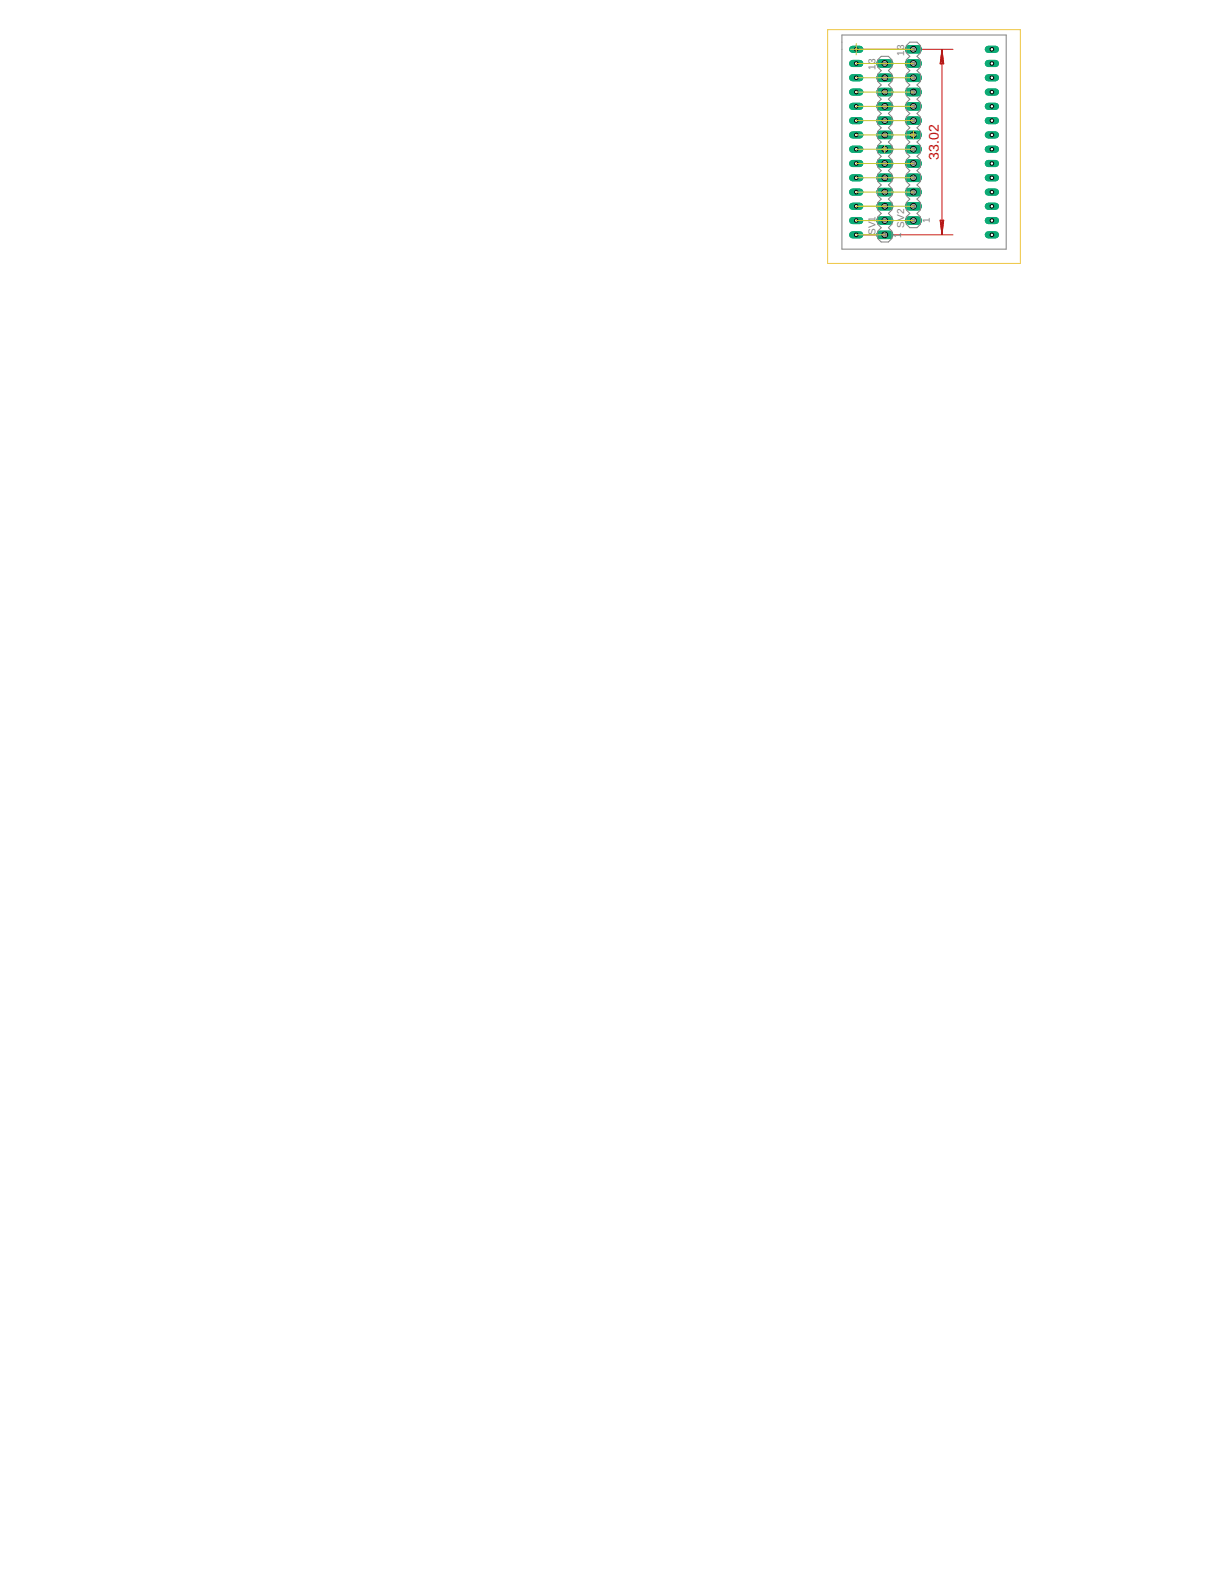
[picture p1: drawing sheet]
<svg xmlns="http://www.w3.org/2000/svg" width="216mm" height="279mm" viewBox="0 0 216 279" stroke-linecap="round" stroke-linejoin="round" font-family="sans-serif">
<defs><g id="words">
<text font-size="2.5" fill="#c90d0c" x="166.8" y="28.4" transform="rotate(-90 166.8 28.4)">33.02</text>
<g font-size="1.8" fill="#808080">
<text x="160.6" y="9.9" transform="rotate(-90 160.6 9.9)">13</text>
<text x="155.6" y="12.4" transform="rotate(-90 155.6 12.4)">13</text>
<text x="155.6" y="41.7" transform="rotate(-90 155.6 41.7)">SV1</text>
<text x="160.6" y="40.5" transform="rotate(-90 160.6 40.5)">SV2</text>
<text x="165.2" y="39.7" transform="rotate(-90 165.2 39.7)">1</text>
<text x="160.1" y="42.3" transform="rotate(-90 160.1 42.3)">1</text>
</g>
</g></defs>
<path d="M151.5 8.8h1.3" fill="none" stroke="#0dab76" stroke-width="1.3"/>
<circle cx="152.1" cy="8.8" r=".32" fill="#fff" stroke="#000" stroke-width=".18"/>
<path d="M151.5 11.3h1.3" fill="none" stroke="#0dab76" stroke-width="1.3"/>
<circle cx="152.1" cy="11.3" r=".32" fill="#fff" stroke="#000" stroke-width=".18"/>
<path d="M151.5 13.8h1.3" fill="none" stroke="#0dab76" stroke-width="1.3"/>
<circle cx="152.1" cy="13.8" r=".32" fill="#fff" stroke="#000" stroke-width=".18"/>
<path d="M151.5 16.4h1.3" fill="none" stroke="#0dab76" stroke-width="1.3"/>
<circle cx="152.1" cy="16.4" r=".32" fill="#fff" stroke="#000" stroke-width=".18"/>
<path d="M151.5 18.9h1.3" fill="none" stroke="#0dab76" stroke-width="1.3"/>
<circle cx="152.1" cy="18.9" r=".32" fill="#fff" stroke="#000" stroke-width=".18"/>
<path d="M151.5 21.4h1.3" fill="none" stroke="#0dab76" stroke-width="1.3"/>
<circle cx="152.1" cy="21.4" r=".32" fill="#fff" stroke="#000" stroke-width=".18"/>
<path d="M151.5 24h1.3" fill="none" stroke="#0dab76" stroke-width="1.3"/>
<circle cx="152.1" cy="24" r=".32" fill="#fff" stroke="#000" stroke-width=".18"/>
<path d="M151.5 26.5h1.3" fill="none" stroke="#0dab76" stroke-width="1.3"/>
<circle cx="152.1" cy="26.5" r=".32" fill="#fff" stroke="#000" stroke-width=".18"/>
<path d="M151.5 29.1h1.3" fill="none" stroke="#0dab76" stroke-width="1.3"/>
<circle cx="152.1" cy="29.1" r=".32" fill="#fff" stroke="#000" stroke-width=".18"/>
<path d="M151.5 31.6h1.3" fill="none" stroke="#0dab76" stroke-width="1.3"/>
<circle cx="152.1" cy="31.6" r=".32" fill="#fff" stroke="#000" stroke-width=".18"/>
<path d="M151.5 34.1h1.3" fill="none" stroke="#0dab76" stroke-width="1.3"/>
<circle cx="152.1" cy="34.1" r=".32" fill="#fff" stroke="#000" stroke-width=".18"/>
<path d="M151.5 36.7h1.3" fill="none" stroke="#0dab76" stroke-width="1.3"/>
<circle cx="152.1" cy="36.7" r=".32" fill="#fff" stroke="#000" stroke-width=".18"/>
<path d="M151.5 39.2h1.3" fill="none" stroke="#0dab76" stroke-width="1.3"/>
<circle cx="152.1" cy="39.2" r=".32" fill="#fff" stroke="#000" stroke-width=".18"/>
<path d="M151.5 41.7h1.3" fill="none" stroke="#0dab76" stroke-width="1.3"/>
<circle cx="152.1" cy="41.7" r=".32" fill="#fff" stroke="#000" stroke-width=".18"/>
<path d="M175.6 8.8h1.3" fill="none" stroke="#0dab76" stroke-width="1.3"/>
<circle cx="176.3" cy="8.8" r=".32" fill="#fff" stroke="#000" stroke-width=".18"/>
<path d="M175.6 11.3h1.3" fill="none" stroke="#0dab76" stroke-width="1.3"/>
<circle cx="176.3" cy="11.3" r=".32" fill="#fff" stroke="#000" stroke-width=".18"/>
<path d="M175.6 13.8h1.3" fill="none" stroke="#0dab76" stroke-width="1.3"/>
<circle cx="176.3" cy="13.8" r=".32" fill="#fff" stroke="#000" stroke-width=".18"/>
<path d="M175.6 16.4h1.3" fill="none" stroke="#0dab76" stroke-width="1.3"/>
<circle cx="176.3" cy="16.4" r=".32" fill="#fff" stroke="#000" stroke-width=".18"/>
<path d="M175.6 18.9h1.3" fill="none" stroke="#0dab76" stroke-width="1.3"/>
<circle cx="176.3" cy="18.9" r=".32" fill="#fff" stroke="#000" stroke-width=".18"/>
<path d="M175.6 21.4h1.3" fill="none" stroke="#0dab76" stroke-width="1.3"/>
<circle cx="176.3" cy="21.4" r=".32" fill="#fff" stroke="#000" stroke-width=".18"/>
<path d="M175.6 24h1.3" fill="none" stroke="#0dab76" stroke-width="1.3"/>
<circle cx="176.3" cy="24" r=".32" fill="#fff" stroke="#000" stroke-width=".18"/>
<path d="M175.6 26.5h1.3" fill="none" stroke="#0dab76" stroke-width="1.3"/>
<circle cx="176.3" cy="26.5" r=".32" fill="#fff" stroke="#000" stroke-width=".18"/>
<path d="M175.6 29.1h1.3" fill="none" stroke="#0dab76" stroke-width="1.3"/>
<circle cx="176.3" cy="29.1" r=".32" fill="#fff" stroke="#000" stroke-width=".18"/>
<path d="M175.6 31.6h1.3" fill="none" stroke="#0dab76" stroke-width="1.3"/>
<circle cx="176.3" cy="31.6" r=".32" fill="#fff" stroke="#000" stroke-width=".18"/>
<path d="M175.6 34.1h1.3" fill="none" stroke="#0dab76" stroke-width="1.3"/>
<circle cx="176.3" cy="34.1" r=".32" fill="#fff" stroke="#000" stroke-width=".18"/>
<path d="M175.6 36.7h1.3" fill="none" stroke="#0dab76" stroke-width="1.3"/>
<circle cx="176.3" cy="36.7" r=".32" fill="#fff" stroke="#000" stroke-width=".18"/>
<path d="M175.6 39.2h1.3" fill="none" stroke="#0dab76" stroke-width="1.3"/>
<circle cx="176.3" cy="39.2" r=".32" fill="#fff" stroke="#000" stroke-width=".18"/>
<path d="M175.6 41.7h1.3" fill="none" stroke="#0dab76" stroke-width="1.3"/>
<circle cx="176.3" cy="41.7" r=".32" fill="#fff" stroke="#000" stroke-width=".18"/>
<path d="M156.5 41.7h1.5" fill="none" stroke="#0dab76" stroke-width="1.5"/>
<circle cx="157.2" cy="41.7" r=".51" fill="#fff" stroke="#000" stroke-width=".18"/>
<path d="M156.5 39.2h1.5" fill="none" stroke="#0dab76" stroke-width="1.5"/>
<circle cx="157.2" cy="39.2" r=".51" fill="#fff" stroke="#000" stroke-width=".18"/>
<path d="M156.5 36.7h1.5" fill="none" stroke="#0dab76" stroke-width="1.5"/>
<circle cx="157.2" cy="36.7" r=".51" fill="#fff" stroke="#000" stroke-width=".18"/>
<path d="M156.5 34.1h1.5" fill="none" stroke="#0dab76" stroke-width="1.5"/>
<circle cx="157.2" cy="34.1" r=".51" fill="#fff" stroke="#000" stroke-width=".18"/>
<path d="M156.5 31.6h1.5" fill="none" stroke="#0dab76" stroke-width="1.5"/>
<circle cx="157.2" cy="31.6" r=".51" fill="#fff" stroke="#000" stroke-width=".18"/>
<path d="M156.5 29.1h1.5" fill="none" stroke="#0dab76" stroke-width="1.5"/>
<circle cx="157.2" cy="29.1" r=".51" fill="#fff" stroke="#000" stroke-width=".18"/>
<path d="M156.5 26.5h1.5" fill="none" stroke="#0dab76" stroke-width="1.5"/>
<circle cx="157.2" cy="26.5" r=".51" fill="#fff" stroke="#000" stroke-width=".18"/>
<path d="M156.5 24h1.5" fill="none" stroke="#0dab76" stroke-width="1.5"/>
<circle cx="157.2" cy="24" r=".51" fill="#fff" stroke="#000" stroke-width=".18"/>
<path d="M156.5 21.4h1.5" fill="none" stroke="#0dab76" stroke-width="1.5"/>
<circle cx="157.2" cy="21.4" r=".51" fill="#fff" stroke="#000" stroke-width=".18"/>
<path d="M156.5 18.9h1.5" fill="none" stroke="#0dab76" stroke-width="1.5"/>
<circle cx="157.2" cy="18.9" r=".51" fill="#fff" stroke="#000" stroke-width=".18"/>
<path d="M156.5 16.4h1.5" fill="none" stroke="#0dab76" stroke-width="1.5"/>
<circle cx="157.2" cy="16.4" r=".51" fill="#fff" stroke="#000" stroke-width=".18"/>
<path d="M156.5 13.8h1.5" fill="none" stroke="#0dab76" stroke-width="1.5"/>
<circle cx="157.2" cy="13.8" r=".51" fill="#fff" stroke="#000" stroke-width=".18"/>
<path d="M156.5 11.3h1.5" fill="none" stroke="#0dab76" stroke-width="1.5"/>
<circle cx="157.2" cy="11.3" r=".51" fill="#fff" stroke="#000" stroke-width=".18"/>
<path d="M161.5 39.2h1.6" fill="none" stroke="#0dab76" stroke-width="1.5"/>
<circle cx="162.3" cy="39.2" r=".51" fill="#fff" stroke="#000" stroke-width=".18"/>
<path d="M161.5 36.7h1.6" fill="none" stroke="#0dab76" stroke-width="1.5"/>
<circle cx="162.3" cy="36.7" r=".51" fill="#fff" stroke="#000" stroke-width=".18"/>
<path d="M161.5 34.1h1.6" fill="none" stroke="#0dab76" stroke-width="1.5"/>
<circle cx="162.3" cy="34.1" r=".51" fill="#fff" stroke="#000" stroke-width=".18"/>
<path d="M161.5 31.6h1.6" fill="none" stroke="#0dab76" stroke-width="1.5"/>
<circle cx="162.3" cy="31.6" r=".51" fill="#fff" stroke="#000" stroke-width=".18"/>
<path d="M161.5 29.1h1.6" fill="none" stroke="#0dab76" stroke-width="1.5"/>
<circle cx="162.3" cy="29.1" r=".51" fill="#fff" stroke="#000" stroke-width=".18"/>
<path d="M161.5 26.5h1.6" fill="none" stroke="#0dab76" stroke-width="1.5"/>
<circle cx="162.3" cy="26.5" r=".51" fill="#fff" stroke="#000" stroke-width=".18"/>
<path d="M161.5 24h1.6" fill="none" stroke="#0dab76" stroke-width="1.5"/>
<circle cx="162.3" cy="24" r=".51" fill="#fff" stroke="#000" stroke-width=".18"/>
<path d="M161.5 21.4h1.6" fill="none" stroke="#0dab76" stroke-width="1.5"/>
<circle cx="162.3" cy="21.4" r=".51" fill="#fff" stroke="#000" stroke-width=".18"/>
<path d="M161.5 18.9h1.6" fill="none" stroke="#0dab76" stroke-width="1.5"/>
<circle cx="162.3" cy="18.9" r=".51" fill="#fff" stroke="#000" stroke-width=".18"/>
<path d="M161.5 16.4h1.6" fill="none" stroke="#0dab76" stroke-width="1.5"/>
<circle cx="162.3" cy="16.4" r=".51" fill="#fff" stroke="#000" stroke-width=".18"/>
<path d="M161.5 13.8h1.6" fill="none" stroke="#0dab76" stroke-width="1.5"/>
<circle cx="162.3" cy="13.8" r=".51" fill="#fff" stroke="#000" stroke-width=".18"/>
<path d="M161.5 11.3h1.6" fill="none" stroke="#0dab76" stroke-width="1.5"/>
<circle cx="162.3" cy="11.3" r=".51" fill="#fff" stroke="#000" stroke-width=".18"/>
<path d="M161.5 8.8h1.6" fill="none" stroke="#0dab76" stroke-width="1.5"/>
<circle cx="162.3" cy="8.8" r=".51" fill="#fff" stroke="#000" stroke-width=".18"/>
<g fill="none" stroke="#c90d0c" stroke-width=".18">
<path d="M152.1 8.8h17.2M167.4 8.8v32.9M167.4 8.8l.3 2.5h-.7zM167.4 8.8l-.2 2.5M167.4 8.8l.1 2.5M167.4 8.8l-.3 2.5M167.4 8.8l.2 2.5M167 39.1h.7l-.3 2.6zM167.1 39.1l.3 2.6M167.2 39.1l.2 2.6M167.5 39.1l-.1 2.6M167.6 39.1l-.2 2.6"/>
<path d="M152.1 41.7h17.2"/>
</g>
<path d="M151.5 8.8h1.3" fill="none" stroke="#0dab76" stroke-width="1.3"/>
<circle cx="152.1" cy="8.8" r=".32" fill="#fff" stroke="#000" stroke-width=".18"/>
<path d="M151.5 11.3h1.3" fill="none" stroke="#0dab76" stroke-width="1.3"/>
<circle cx="152.1" cy="11.3" r=".32" fill="#fff" stroke="#000" stroke-width=".18"/>
<path d="M151.5 13.8h1.3" fill="none" stroke="#0dab76" stroke-width="1.3"/>
<circle cx="152.1" cy="13.8" r=".32" fill="#fff" stroke="#000" stroke-width=".18"/>
<path d="M151.5 16.4h1.3" fill="none" stroke="#0dab76" stroke-width="1.3"/>
<circle cx="152.1" cy="16.4" r=".32" fill="#fff" stroke="#000" stroke-width=".18"/>
<path d="M151.5 18.9h1.3" fill="none" stroke="#0dab76" stroke-width="1.3"/>
<circle cx="152.1" cy="18.9" r=".32" fill="#fff" stroke="#000" stroke-width=".18"/>
<path d="M151.5 21.4h1.3" fill="none" stroke="#0dab76" stroke-width="1.3"/>
<circle cx="152.1" cy="21.4" r=".32" fill="#fff" stroke="#000" stroke-width=".18"/>
<path d="M151.5 24h1.3" fill="none" stroke="#0dab76" stroke-width="1.3"/>
<circle cx="152.1" cy="24" r=".32" fill="#fff" stroke="#000" stroke-width=".18"/>
<path d="M151.5 26.5h1.3" fill="none" stroke="#0dab76" stroke-width="1.3"/>
<circle cx="152.1" cy="26.5" r=".32" fill="#fff" stroke="#000" stroke-width=".18"/>
<path d="M151.5 29.1h1.3" fill="none" stroke="#0dab76" stroke-width="1.3"/>
<circle cx="152.1" cy="29.1" r=".32" fill="#fff" stroke="#000" stroke-width=".18"/>
<path d="M151.5 31.6h1.3" fill="none" stroke="#0dab76" stroke-width="1.3"/>
<circle cx="152.1" cy="31.6" r=".32" fill="#fff" stroke="#000" stroke-width=".18"/>
<path d="M151.5 34.1h1.3" fill="none" stroke="#0dab76" stroke-width="1.3"/>
<circle cx="152.1" cy="34.1" r=".32" fill="#fff" stroke="#000" stroke-width=".18"/>
<path d="M151.5 36.7h1.3" fill="none" stroke="#0dab76" stroke-width="1.3"/>
<circle cx="152.1" cy="36.7" r=".32" fill="#fff" stroke="#000" stroke-width=".18"/>
<path d="M151.5 39.2h1.3" fill="none" stroke="#0dab76" stroke-width="1.3"/>
<circle cx="152.1" cy="39.2" r=".32" fill="#fff" stroke="#000" stroke-width=".18"/>
<path d="M151.5 41.7h1.3" fill="none" stroke="#0dab76" stroke-width="1.3"/>
<circle cx="152.1" cy="41.7" r=".32" fill="#fff" stroke="#000" stroke-width=".18"/>
<path d="M175.6 8.8h1.3" fill="none" stroke="#0dab76" stroke-width="1.3"/>
<circle cx="176.3" cy="8.8" r=".32" fill="#fff" stroke="#000" stroke-width=".18"/>
<path d="M175.6 11.3h1.3" fill="none" stroke="#0dab76" stroke-width="1.3"/>
<circle cx="176.3" cy="11.3" r=".32" fill="#fff" stroke="#000" stroke-width=".18"/>
<path d="M175.6 13.8h1.3" fill="none" stroke="#0dab76" stroke-width="1.3"/>
<circle cx="176.3" cy="13.8" r=".32" fill="#fff" stroke="#000" stroke-width=".18"/>
<path d="M175.6 16.4h1.3" fill="none" stroke="#0dab76" stroke-width="1.3"/>
<circle cx="176.3" cy="16.4" r=".32" fill="#fff" stroke="#000" stroke-width=".18"/>
<path d="M175.6 18.9h1.3" fill="none" stroke="#0dab76" stroke-width="1.3"/>
<circle cx="176.3" cy="18.9" r=".32" fill="#fff" stroke="#000" stroke-width=".18"/>
<path d="M175.6 21.4h1.3" fill="none" stroke="#0dab76" stroke-width="1.3"/>
<circle cx="176.3" cy="21.4" r=".32" fill="#fff" stroke="#000" stroke-width=".18"/>
<path d="M175.6 24h1.3" fill="none" stroke="#0dab76" stroke-width="1.3"/>
<circle cx="176.3" cy="24" r=".32" fill="#fff" stroke="#000" stroke-width=".18"/>
<path d="M175.6 26.5h1.3" fill="none" stroke="#0dab76" stroke-width="1.3"/>
<circle cx="176.3" cy="26.5" r=".32" fill="#fff" stroke="#000" stroke-width=".18"/>
<path d="M175.6 29.1h1.3" fill="none" stroke="#0dab76" stroke-width="1.3"/>
<circle cx="176.3" cy="29.1" r=".32" fill="#fff" stroke="#000" stroke-width=".18"/>
<path d="M175.6 31.6h1.3" fill="none" stroke="#0dab76" stroke-width="1.3"/>
<circle cx="176.3" cy="31.6" r=".32" fill="#fff" stroke="#000" stroke-width=".18"/>
<path d="M175.6 34.1h1.3" fill="none" stroke="#0dab76" stroke-width="1.3"/>
<circle cx="176.3" cy="34.1" r=".32" fill="#fff" stroke="#000" stroke-width=".18"/>
<path d="M175.6 36.7h1.3" fill="none" stroke="#0dab76" stroke-width="1.3"/>
<circle cx="176.3" cy="36.7" r=".32" fill="#fff" stroke="#000" stroke-width=".18"/>
<path d="M175.6 39.2h1.3" fill="none" stroke="#0dab76" stroke-width="1.3"/>
<circle cx="176.3" cy="39.2" r=".32" fill="#fff" stroke="#000" stroke-width=".18"/>
<path d="M175.6 41.7h1.3" fill="none" stroke="#0dab76" stroke-width="1.3"/>
<circle cx="176.3" cy="41.7" r=".32" fill="#fff" stroke="#000" stroke-width=".18"/>
<path d="M156.5 41.7h1.5" fill="none" stroke="#0dab76" stroke-width="1.5"/>
<circle cx="157.2" cy="41.7" r=".51" fill="#fff" stroke="#000" stroke-width=".18"/>
<path d="M156.5 39.2h1.5" fill="none" stroke="#0dab76" stroke-width="1.5"/>
<circle cx="157.2" cy="39.2" r=".51" fill="#fff" stroke="#000" stroke-width=".18"/>
<path d="M156.5 36.7h1.5" fill="none" stroke="#0dab76" stroke-width="1.5"/>
<circle cx="157.2" cy="36.7" r=".51" fill="#fff" stroke="#000" stroke-width=".18"/>
<path d="M156.5 34.1h1.5" fill="none" stroke="#0dab76" stroke-width="1.5"/>
<circle cx="157.2" cy="34.1" r=".51" fill="#fff" stroke="#000" stroke-width=".18"/>
<path d="M156.5 31.6h1.5" fill="none" stroke="#0dab76" stroke-width="1.5"/>
<circle cx="157.2" cy="31.6" r=".51" fill="#fff" stroke="#000" stroke-width=".18"/>
<path d="M156.5 29.1h1.5" fill="none" stroke="#0dab76" stroke-width="1.5"/>
<circle cx="157.2" cy="29.1" r=".51" fill="#fff" stroke="#000" stroke-width=".18"/>
<path d="M156.5 26.5h1.5" fill="none" stroke="#0dab76" stroke-width="1.5"/>
<circle cx="157.2" cy="26.5" r=".51" fill="#fff" stroke="#000" stroke-width=".18"/>
<path d="M156.5 24h1.5" fill="none" stroke="#0dab76" stroke-width="1.5"/>
<circle cx="157.2" cy="24" r=".51" fill="#fff" stroke="#000" stroke-width=".18"/>
<path d="M156.5 21.4h1.5" fill="none" stroke="#0dab76" stroke-width="1.5"/>
<circle cx="157.2" cy="21.4" r=".51" fill="#fff" stroke="#000" stroke-width=".18"/>
<path d="M156.5 18.9h1.5" fill="none" stroke="#0dab76" stroke-width="1.5"/>
<circle cx="157.2" cy="18.9" r=".51" fill="#fff" stroke="#000" stroke-width=".18"/>
<path d="M156.5 16.4h1.5" fill="none" stroke="#0dab76" stroke-width="1.5"/>
<circle cx="157.2" cy="16.4" r=".51" fill="#fff" stroke="#000" stroke-width=".18"/>
<path d="M156.5 13.8h1.5" fill="none" stroke="#0dab76" stroke-width="1.5"/>
<circle cx="157.2" cy="13.8" r=".51" fill="#fff" stroke="#000" stroke-width=".18"/>
<path d="M156.5 11.3h1.5" fill="none" stroke="#0dab76" stroke-width="1.5"/>
<circle cx="157.2" cy="11.3" r=".51" fill="#fff" stroke="#000" stroke-width=".18"/>
<path d="M161.5 39.2h1.6" fill="none" stroke="#0dab76" stroke-width="1.5"/>
<circle cx="162.3" cy="39.2" r=".51" fill="#fff" stroke="#000" stroke-width=".18"/>
<path d="M161.5 36.7h1.6" fill="none" stroke="#0dab76" stroke-width="1.5"/>
<circle cx="162.3" cy="36.7" r=".51" fill="#fff" stroke="#000" stroke-width=".18"/>
<path d="M161.5 34.1h1.6" fill="none" stroke="#0dab76" stroke-width="1.5"/>
<circle cx="162.3" cy="34.1" r=".51" fill="#fff" stroke="#000" stroke-width=".18"/>
<path d="M161.5 31.6h1.6" fill="none" stroke="#0dab76" stroke-width="1.5"/>
<circle cx="162.3" cy="31.6" r=".51" fill="#fff" stroke="#000" stroke-width=".18"/>
<path d="M161.5 29.1h1.6" fill="none" stroke="#0dab76" stroke-width="1.5"/>
<circle cx="162.3" cy="29.1" r=".51" fill="#fff" stroke="#000" stroke-width=".18"/>
<path d="M161.5 26.5h1.6" fill="none" stroke="#0dab76" stroke-width="1.5"/>
<circle cx="162.3" cy="26.5" r=".51" fill="#fff" stroke="#000" stroke-width=".18"/>
<path d="M161.5 24h1.6" fill="none" stroke="#0dab76" stroke-width="1.5"/>
<circle cx="162.3" cy="24" r=".51" fill="#fff" stroke="#000" stroke-width=".18"/>
<path d="M161.5 21.4h1.6" fill="none" stroke="#0dab76" stroke-width="1.5"/>
<circle cx="162.3" cy="21.4" r=".51" fill="#fff" stroke="#000" stroke-width=".18"/>
<path d="M161.5 18.9h1.6" fill="none" stroke="#0dab76" stroke-width="1.5"/>
<circle cx="162.3" cy="18.9" r=".51" fill="#fff" stroke="#000" stroke-width=".18"/>
<path d="M161.5 16.4h1.6" fill="none" stroke="#0dab76" stroke-width="1.5"/>
<circle cx="162.3" cy="16.4" r=".51" fill="#fff" stroke="#000" stroke-width=".18"/>
<path d="M161.5 13.8h1.6" fill="none" stroke="#0dab76" stroke-width="1.5"/>
<circle cx="162.3" cy="13.8" r=".51" fill="#fff" stroke="#000" stroke-width=".18"/>
<path d="M161.5 11.3h1.6" fill="none" stroke="#0dab76" stroke-width="1.5"/>
<circle cx="162.3" cy="11.3" r=".51" fill="#fff" stroke="#000" stroke-width=".18"/>
<path d="M161.5 8.8h1.6" fill="none" stroke="#0dab76" stroke-width="1.5"/>
<circle cx="162.3" cy="8.8" r=".51" fill="#fff" stroke="#000" stroke-width=".18"/>
<path d="M149.6 6.2h29.2v38.1h-29.2zM156.6 10h1.3l.6 .6v1.3l-.6 .7 .6 .6v1.3l-.6 .6 .6 .6v1.3l-.6 .6 .6 .7v1.2l-.6 .7 .6 .6v1.3l-.6 .6 .6 .6v1.3l-.6 .7 .6 .6v1.3l-.6 .6 .6 .6v1.3l-.6 .6 .6 .7v1.2l-.6 .7 .6 .6v1.3l-.6 .6 .6 .6v1.3l-.6 .6 .6 .7v1.2l-.6 .7 .6 .6v1.3l-.6 .6h-1.3l-.6-.6v-1.3l.6-.6-.6-.7v-1.2l.6-.7-.6-.6v-1.3l.6-.6-.6-.6v-1.3l.6-.6-.6-.7v-1.2l.6-.7-.6-.6v-1.3l.6-.6-.6-.6v-1.3l.6-.6-.6-.7v-1.3l.6-.6-.6-.6v-1.3l.6-.6-.6-.7v-1.2l.6-.7-.6-.6v-1.3l.6-.6-.6-.6v-1.3l.6-.6-.6-.7v-1.3zM161 8.1l.7-.6h1.2l.7 .6v1.3l-.7 .6 .7 .6v1.3l-.7 .7 .7 .6v1.3l-.7 .6 .7 .6v1.3l-.7 .6 .7 .7v1.2l-.7 .7 .7 .6v1.3l-.7 .6 .7 .6v1.3l-.7 .7 .7 .6v1.3l-.7 .6 .7 .6v1.3l-.7 .6 .7 .7v1.2l-.7 .7 .7 .6v1.3l-.7 .6 .7 .6v1.3l-.7 .6 .7 .7v1.2l-.7 .7h-1.2l-.7-.7v-1.2l.7-.7-.7-.6v-1.3l.7-.6-.7-.6v-1.3l.7-.6-.7-.7v-1.2l.7-.7-.7-.6v-1.3l.7-.6-.7-.6v-1.3l.7-.6-.7-.7v-1.3l.7-.6-.7-.6v-1.3l.7-.6-.7-.7v-1.2l.7-.7-.7-.6v-1.3l.7-.6-.7-.6v-1.3l.7-.6-.7-.7v-1.3l.7-.6-.7-.6z" fill="none" stroke="#808080" stroke-width=".18"/>
<g fill="#808080" stroke="#808080" stroke-width=".18">
<path d="M157 38.9h.5v.6h-.5z"/>
<path d="M157 41.5h.5v.5h-.5z"/>
<path d="M157 36.4h.5v.5h-.5z"/>
<path d="M157 31.3h.5v.6h-.5z"/>
<path d="M157 33.9h.5v.5h-.5z"/>
<path d="M157 28.8h.5v.5h-.5z"/>
<path d="M157 23.7h.5v.5h-.5z"/>
<path d="M157 26.3h.5v.5h-.5z"/>
<path d="M157 21.2h.5v.5h-.5z"/>
<path d="M157 16.1h.5v.5h-.5z"/>
<path d="M157 18.6h.5v.6h-.5z"/>
<path d="M157 13.6h.5v.5h-.5z"/>
<path d="M157 11h.5v.5h-.5z"/>
<path d="M162.1 36.4h.5v.5h-.5z"/>
<path d="M162.1 38.9h.5v.6h-.5z"/>
<path d="M162.1 33.9h.5v.5h-.5z"/>
<path d="M162.1 28.8h.5v.5h-.5z"/>
<path d="M162.1 31.3h.5v.6h-.5z"/>
<path d="M162.1 26.3h.5v.5h-.5z"/>
<path d="M162.1 21.2h.5v.5h-.5z"/>
<path d="M162.1 23.7h.5v.5h-.5z"/>
<path d="M162.1 18.6h.5v.6h-.5z"/>
<path d="M162.1 13.6h.5v.5h-.5z"/>
<path d="M162.1 16.1h.5v.5h-.5z"/>
<path d="M162.1 11h.5v.5h-.5z"/>
<path d="M162.1 8.5h.5v.5h-.5z"/>
</g>
<path d="M151.1 8.8h2.1M152.1 7.7v2.1M156.5 26.5h1.4M157.2 25.8v1.4M161.6 24h1.4M162.3 23.3v1.4" fill="none" stroke="#afd134" stroke-width=".18"/>
<g fill="none" stroke="#c8c832" stroke-width=".18">
<path d="M152.1 18.9h10.2M152.1 16.4h10.2M152.1 13.8h10.2M152.1 11.3h10.2M152.1 8.8h10.2M152.1 39.2h10.2M152.1 36.7h10.2M152.1 34.1h10.2M152.1 31.6h10.2M152.1 29.1h10.2M152.1 26.5h10.2M152.1 24h10.2"/>
<path d="M152.1 21.4h10.2M152.1 41.7h5.1"/>
</g>
<path d="M147.1 5.3h34.2v41.5h-34.2z" fill="none" stroke="#eec643" stroke-width=".18"/>
<use href="#words"/>
</svg>
